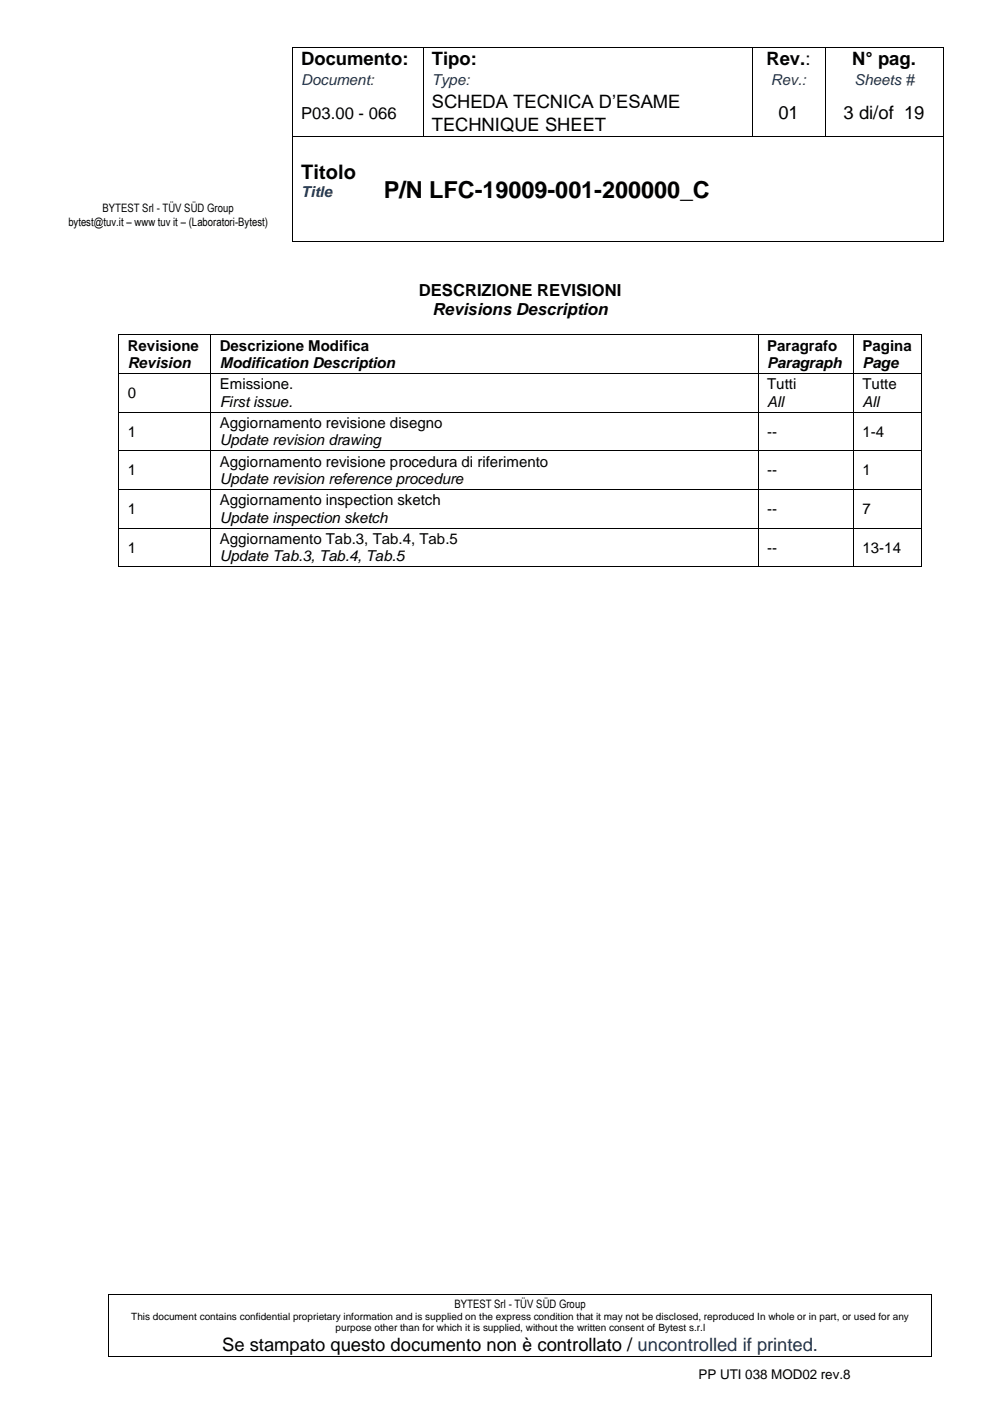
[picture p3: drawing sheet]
<svg xmlns="http://www.w3.org/2000/svg" width="210mm" height="297mm" viewBox="0 0 210 297" stroke-linecap="round" stroke-linejoin="round" font-family="sans-serif">
<defs><g id="words">
<text font-size="5" x="81.2" y="41.8">P/N LFC-19009-001-200000_C</text>
<text font-size="4.2" x="63.7" y="37.9">Titolo</text>
<g font-size="3.9">
<text x="63.7" y="13.8">Documento:</text>
<text x="91.3" y="13.8">Tipo:</text>
<text x="162.1" y="13.8">Rev.:</text>
<text x="180.2" y="13.8">N° pag.</text>
<text x="91.3" y="22.9">SCHEDA TECNICA D’ESAME</text>
<text x="91.3" y="27.7">TECHNIQUE SHEET</text>
<text x="164.6" y="25.3">01</text>
<text x="178.4" y="25.3">3 di/of 19</text>
<text x="47" y="285.7">Se stampato questo documento non è controllato / uncontrolled if printed.</text>
</g>
<g font-size="3.5">
<text x="63.7" y="25.1">P03.00 - 066</text>
<text x="88.6" y="62.6">DESCRIZIONE REVISIONI</text>
<text x="91.5" y="66.7">Revisions Description</text>
</g>
<g font-size="3.2" fill="#17365d">
<text x="63.7" y="18">Document:</text>
<text x="91.3" y="18">Type:</text>
<text x="163.1" y="18">Rev.:</text>
<text x="180.7" y="18">Sheets #</text>
<text x="63.7" y="41.7">Title</text>
</g>
<g font-size="3.2">
<text x="27" y="74.2">Revisione</text>
<text x="27" y="77.9">Revision</text>
<text x="46.5" y="74.2">Descrizione Modifica</text>
<text x="46.5" y="77.9">Modification Description</text>
<text x="162.2" y="74.2">Paragrafo</text>
<text x="162.2" y="77.9">Paragraph</text>
<text x="182.4" y="74.2">Pagina</text>
<text x="182.4" y="77.9">Page</text>
<text x="46.5" y="82.4">Emissione.</text>
<text x="162.2" y="82.4">Tutti</text>
<text x="182.4" y="82.4">Tutte</text>
<text x="27" y="84.2">0</text>
<text x="46.5" y="86">First issue.</text>
<text x="162.2" y="86">All</text>
<text x="182.4" y="86">All</text>
<text x="27" y="92.4">1</text>
<text x="46.5" y="90.6">Aggiornamento revisione disegno</text>
<text x="46.5" y="94.2">Update revision drawing</text>
<text x="162.2" y="92.4">--</text>
<text x="182.4" y="92.4">1-4</text>
<text x="27" y="100.6">1</text>
<text x="46.5" y="98.7">Aggiornamento revisione procedura di riferimento</text>
<text x="162.2" y="100.6">--</text>
<text x="182.4" y="100.6">1</text>
<text x="46.5" y="102.4">Update revision reference procedure</text>
<text x="46.5" y="107">Aggiornamento inspection sketch</text>
<text x="27" y="108.8">1</text>
<text x="46.5" y="110.6">Update inspection sketch</text>
<text x="162.2" y="108.8">--</text>
<text x="182.4" y="108.8">7</text>
<text x="27" y="116.9">1</text>
<text x="46.5" y="115.1">Aggiornamento Tab.3, Tab.4, Tab.5</text>
<text x="46.5" y="118.8">Update Tab.3, Tab.4, Tab.5</text>
<text x="162.2" y="116.9">--</text>
<text x="182.4" y="116.9">13-14</text>
</g>
<text font-size="2.8" x="147.7" y="291.8">PP UTI 038 MOD02 rev.8</text>
<g font-size="2.5">
<text x="14.5" y="47.7">bytest@tuv.it – www tuv it – (Laboratori-Bytest)</text>
<text x="21.7" y="44.9">BYTEST Srl - TÜV SÜD Group</text>
<text x="96.1" y="276.7">BYTEST Srl - TÜV SÜD Group</text>
</g>
<g font-size="2.1">
<text x="27.7" y="279.2">This document contains confidential proprietary information and is supplied on the express condition that it may not be disclosed, reproduced In whole or in part, or used for any</text>
<text x="71" y="281.6">purpose other than for which it is supplied, without the written consent of Bytest s.r.l</text>
</g>
</g></defs>
<g fill="#000">
<path d="M61.7 10h.2v.2h-.2z" fill-rule="evenodd"/>
<path d="M61.7 10h.2v.2h-.2z" fill-rule="evenodd"/>
<path d="M61.7 19h.2v.2h-.2z" fill-rule="evenodd"/>
<path d="M89.4 10h.2v.2h-.2z" fill-rule="evenodd"/>
<path d="M89.4 19h.2v.2h-.2z" fill-rule="evenodd"/>
<path d="M159 10h.2v.2h-.2z" fill-rule="evenodd"/>
<path d="M159 19h.2v.2h-.2z" fill-rule="evenodd"/>
<path d="M174.4 10h.2v.2h-.2z" fill-rule="evenodd"/>
<path d="M174.4 19h.2v.2h-.2z" fill-rule="evenodd"/>
<path d="M199.4 10h.2v.2h-.2z" fill-rule="evenodd"/>
<path d="M199.4 10h.2v.2h-.2z" fill-rule="evenodd"/>
<path d="M199.4 19h.2v.2h-.2z" fill-rule="evenodd"/>
<path d="M61.7 28.8h.2v.2h-.2z" fill-rule="evenodd"/>
<path d="M79.3 28.8h.2v.2h-.2z" fill-rule="evenodd"/>
<path d="M89.4 28.8h.2v.2h-.2z" fill-rule="evenodd"/>
<path d="M159 28.8h.2v.2h-.2z" fill-rule="evenodd"/>
<path d="M174.4 28.8h.2v.2h-.2z" fill-rule="evenodd"/>
<path d="M199.4 28.8h.2v.2h-.2z" fill-rule="evenodd"/>
<path d="M61.7 51.1h.2v.1h-.2z" fill-rule="evenodd"/>
<path d="M61.7 51.1h.2v.1h-.2z" fill-rule="evenodd"/>
<path d="M79.3 51.1h.2v.1h-.2z" fill-rule="evenodd"/>
<path d="M199.4 51.1h.2v.1h-.2z" fill-rule="evenodd"/>
<path d="M199.4 51.1h.2v.1h-.2z" fill-rule="evenodd"/>
<path d="M25 70.7h.2v.2h-.2z" fill-rule="evenodd"/>
<path d="M25 70.7h.2v.2h-.2z" fill-rule="evenodd"/>
<path d="M25 78.9h.2v.1h-.2z" fill-rule="evenodd"/>
<path d="M44.5 70.7h.2v.2h-.2z" fill-rule="evenodd"/>
<path d="M44.5 78.9h.2v.1h-.2z" fill-rule="evenodd"/>
<path d="M160.3 70.7h.1v.2h-.1z" fill-rule="evenodd"/>
<path d="M160.3 78.9h.1v.1h-.1z" fill-rule="evenodd"/>
<path d="M180.4 70.7h.2v.2h-.2z" fill-rule="evenodd"/>
<path d="M180.4 78.9h.2v.1h-.2z" fill-rule="evenodd"/>
<path d="M194.9 70.7h.2v.2h-.2z" fill-rule="evenodd"/>
<path d="M194.9 70.7h.2v.2h-.2z" fill-rule="evenodd"/>
<path d="M194.9 78.9h.2v.1h-.2z" fill-rule="evenodd"/>
<path d="M25 87.1h.2v.2h-.2z" fill-rule="evenodd"/>
<path d="M25 95.3h.2v.1h-.2z" fill-rule="evenodd"/>
<path d="M44.5 87.1h.2v.2h-.2z" fill-rule="evenodd"/>
<path d="M44.5 95.3h.2v.1h-.2z" fill-rule="evenodd"/>
<path d="M160.3 87.1h.1v.2h-.1z" fill-rule="evenodd"/>
<path d="M160.3 95.3h.1v.1h-.1z" fill-rule="evenodd"/>
<path d="M180.4 87.1h.2v.2h-.2z" fill-rule="evenodd"/>
<path d="M180.4 95.3h.2v.1h-.2z" fill-rule="evenodd"/>
<path d="M194.9 87.1h.2v.2h-.2z" fill-rule="evenodd"/>
<path d="M194.9 95.3h.2v.1h-.2z" fill-rule="evenodd"/>
<path d="M25 103.4h.2v.2h-.2z" fill-rule="evenodd"/>
<path d="M25 111.7h.2v.1h-.2z" fill-rule="evenodd"/>
<path d="M25 119.8h.2v.2h-.2z" fill-rule="evenodd"/>
<path d="M25 119.8h.2v.2h-.2z" fill-rule="evenodd"/>
<path d="M44.5 103.4h.2v.2h-.2z" fill-rule="evenodd"/>
<path d="M44.5 111.7h.2v.1h-.2z" fill-rule="evenodd"/>
<path d="M44.5 119.8h.2v.2h-.2z" fill-rule="evenodd"/>
<path d="M160.3 103.4h.1v.2h-.1z" fill-rule="evenodd"/>
<path d="M160.3 111.7h.1v.1h-.1z" fill-rule="evenodd"/>
<path d="M160.3 119.8h.1v.2h-.1z" fill-rule="evenodd"/>
<path d="M180.4 103.4h.2v.2h-.2z" fill-rule="evenodd"/>
<path d="M180.4 111.7h.2v.1h-.2z" fill-rule="evenodd"/>
<path d="M180.4 119.8h.2v.2h-.2z" fill-rule="evenodd"/>
<path d="M194.9 103.4h.2v.2h-.2z" fill-rule="evenodd"/>
<path d="M194.9 111.7h.2v.1h-.2z" fill-rule="evenodd"/>
<path d="M194.9 119.8h.2v.2h-.2z" fill-rule="evenodd"/>
<path d="M194.9 119.8h.2v.2h-.2z" fill-rule="evenodd"/>
<path d="M22.9 273.8h.2v.2h-.2z" fill-rule="evenodd"/>
<path d="M22.9 273.8h.2v.2h-.2z" fill-rule="evenodd"/>
<path d="M197 273.8h.1v.2h-.1z" fill-rule="evenodd"/>
<path d="M197 273.8h.1v.2h-.1z" fill-rule="evenodd"/>
<path d="M22.9 286.9h.2v.1h-.2z" fill-rule="evenodd"/>
<path d="M22.9 286.9h.2v.1h-.2z" fill-rule="evenodd"/>
<path d="M197 286.9h.1v.1h-.1z" fill-rule="evenodd"/>
<path d="M197 286.9h.1v.1h-.1z" fill-rule="evenodd"/>
</g>
<g fill="none" stroke="#000" stroke-width=".21">
<path d="M61.8 10.2v8.8M61.8 19.2v9.6M61.9 10.1h27.5M89.5 10.2v8.8M89.5 19.2v9.6M89.6 10.1h69.4M159.1 10.2v8.8M159.1 19.2v9.6M159.2 10.1h15.2M174.5 10.2v8.8M174.5 19.2v9.6M174.6 10.1h24.8"/>
<path d="M199.5 10.2v8.8M199.5 19.2v9.6M61.8 29v22.1M61.9 28.9h17.4M79.5 28.9h9.9M89.6 28.9h69.4M159.2 28.9h15.2M174.6 28.9h24.8M199.5 29v22.1M61.9 51.1h17.4M79.5 51.1h119.9M25.1 70.9v8"/>
<path d="M25.1 79v8.1M25.2 70.8h19.3M25.2 79h19.3M44.6 70.9v8M44.6 79v8.1M44.7 70.8h115.6M44.7 79h115.6M160.3 70.9v8M160.3 79v8.1M160.4 70.8h20M160.4 79h20M180.5 70.9v8"/>
<path d="M180.5 79v8.1M180.6 70.8h14.3M180.6 79h14.3M195 70.9v8M195 79v8.1M25.1 87.3v8M25.1 95.4v8M25.2 87.2h19.3M25.2 95.4h19.3M44.6 87.3v8M44.6 95.4v8M44.7 87.2h115.6"/>
<path d="M44.7 95.4h115.6M160.3 87.3v8M160.3 95.4v8M160.4 87.2h20M160.4 95.4h20M180.5 87.3v8M180.5 95.4v8M180.6 87.2h14.3M180.6 95.4h14.3M195 87.3v8M195 95.4v8M25.1 103.6v8.1"/>
<path d="M25.1 111.8v8M25.2 103.5h19.3M25.2 111.7h19.3M25.2 119.9h19.3M44.6 103.6v8.1M44.6 111.8v8M44.7 103.5h115.6M44.7 111.7h115.6M44.7 119.9h115.6M160.3 103.6v8.1M160.3 111.8v8M160.4 103.5h20"/>
<path d="M160.4 111.7h20M160.4 119.9h20M180.5 103.6v8.1M180.5 111.8v8M180.6 103.5h14.3M180.6 111.7h14.3M180.6 119.9h14.3M195 103.6v8.1M195 111.8v8M23 274v12.9M23.1 273.9h173.9M197.1 274v12.9"/>
<path d="M23.1 286.9h173.9"/>
</g>
<use href="#words"/>
</svg>
